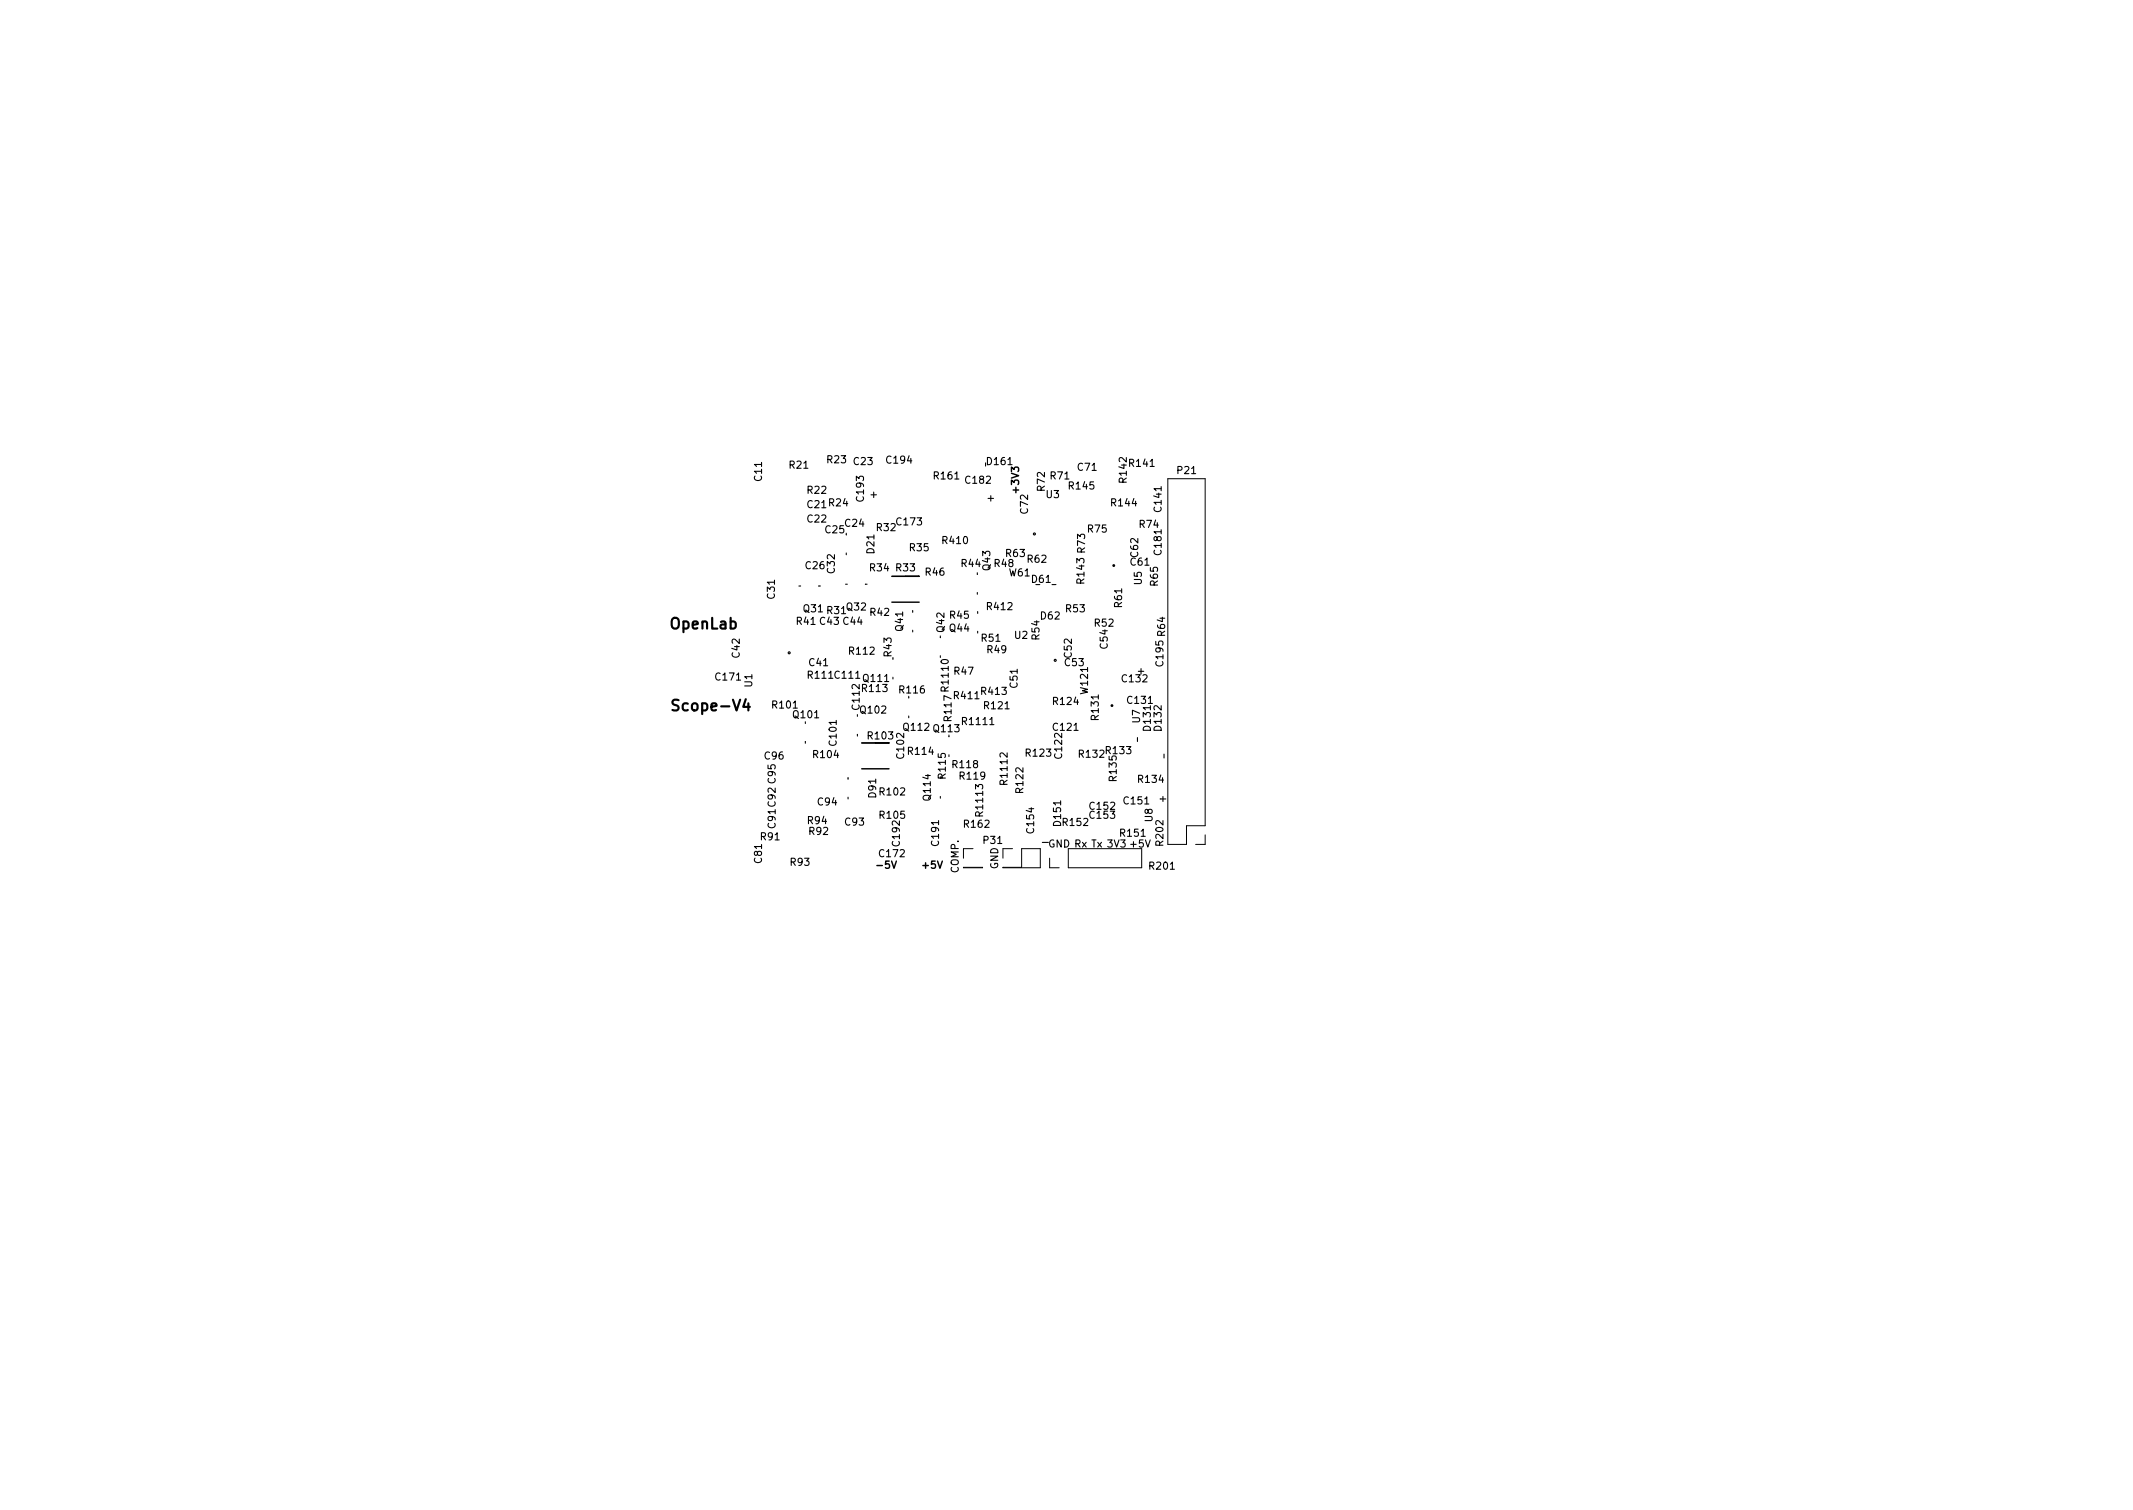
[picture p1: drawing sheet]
<svg xmlns="http://www.w3.org/2000/svg" width="297mm" height="210mm" viewBox="0 0 297 210" stroke-linecap="round" stroke-linejoin="round" font-family="sans-serif">
<defs><g id="words">
<g font-size="2.1">
<text x="93.5" y="87.6">OpenLab</text>
<text x="94.2" y="99">Scope-V4</text>
</g>
<g font-size="1.4">
<text x="110" y="65.2">R21</text>
<text x="115.2" y="64.5">R23</text>
<text x="118.9" y="64.7">C23</text>
<text x="123.5" y="64.5">C194</text>
<text x="137.5" y="64.7">D161</text>
<text x="150.1" y="65.5">C71</text>
<text x="157.3" y="65">R141</text>
<text x="164" y="66">P21</text>
<text x="106.1" y="66.9" transform="rotate(-90 106.1 66.9)">C11</text>
<text x="112.5" y="68.7">R22</text>
<text x="112.5" y="70.7">C21 R24</text>
<text x="120.3" y="69.7" transform="rotate(-90 120.3 69.7)">C193</text>
<text x="130.1" y="66.7">R161</text>
<text x="134.5" y="67.3">C182</text>
<text x="141.9" y="68.5" transform="rotate(-90 141.9 68.5)">+3V3</text>
<text x="143.2" y="71.5" transform="rotate(-90 143.2 71.5)">C72</text>
<text x="145.5" y="68.3" transform="rotate(-90 145.5 68.3)">R72</text>
<text x="145.7" y="69.3">U3</text>
<text x="146.3" y="66.7">R71</text>
<text x="148.9" y="68.1">R145</text>
<text x="154.8" y="70.5">R144</text>
<text x="156.9" y="67.1" transform="rotate(-90 156.9 67.1)">R142</text>
<text x="161.7" y="71.2" transform="rotate(-90 161.7 71.2)">C141</text>
<text x="112.5" y="72.7">C22</text>
<text x="115" y="74.2">C25</text>
<text x="117.7" y="73.3">C24</text>
<text x="121.8" y="77" transform="rotate(-90 121.8 77)">D21</text>
<text x="122.1" y="73.9">R32</text>
<text x="124.9" y="73.1">C173</text>
<text x="126.7" y="76.7">R35</text>
<text x="131.3" y="75.7">R410</text>
<text x="140.1" y="77.5">R63</text>
<text x="151.5" y="74.1">R75</text>
<text x="158.5" y="77.5" transform="rotate(-90 158.5 77.5)">C62</text>
<text x="158.7" y="73.5">R74</text>
<text x="161.7" y="77.2" transform="rotate(-90 161.7 77.2)">C181</text>
<text x="107.9" y="83.3" transform="rotate(-90 107.9 83.3)">C31</text>
<text x="112.2" y="79.2">C26</text>
<text x="116.2" y="79.8" transform="rotate(-90 116.2 79.8)">C32</text>
<text x="121.2" y="79.5">R34</text>
<text x="124.8" y="79.5">R33</text>
<text x="128.9" y="80.1">R46</text>
<text x="133.9" y="78.9">R44</text>
<text x="137.9" y="79.4" transform="rotate(-90 137.9 79.4)">Q43</text>
<text x="138.5" y="78.9">R48</text>
<text x="140.6" y="80.2">W61</text>
<text x="143.1" y="78.3">R62</text>
<text x="143.7" y="81.1">D61</text>
<text x="151" y="81.2" transform="rotate(-90 151 81.2)">R143 R73</text>
<text x="157.5" y="78.7">C61</text>
<text x="159" y="81.4" transform="rotate(-90 159 81.4)">U5</text>
<text x="161.3" y="81.5" transform="rotate(-90 161.3 81.5)">R65</text>
<text x="111" y="87">R41 C43 C44</text>
<text x="111.9" y="85.2">Q31 R31Q32</text>
<text x="121.2" y="85.7">R42</text>
<text x="125.8" y="87.8" transform="rotate(-90 125.8 87.8)">Q41</text>
<text x="131.5" y="88" transform="rotate(-90 131.5 88)">Q42</text>
<text x="132.3" y="87.9">Q44</text>
<text x="132.3" y="86.1">R45</text>
<text x="136.7" y="89.3">R51</text>
<text x="137.5" y="84.9">R412</text>
<text x="141.3" y="88.9">U2</text>
<text x="144.8" y="89" transform="rotate(-90 144.8 89)">R54</text>
<text x="145" y="86.2">D62</text>
<text x="148.5" y="85.2">R53</text>
<text x="152.5" y="87.2">R52</text>
<text x="156.2" y="84.5" transform="rotate(-90 156.2 84.5)">R61</text>
<text x="99.7" y="94.7">C171</text>
<text x="103" y="91.5" transform="rotate(-90 103 91.5)">C42</text>
<text x="104.8" y="95.6" transform="rotate(-90 104.8 95.6)">U1</text>
<text x="112.6" y="94.5">R111 C111</text>
<text x="112.7" y="92.7">C41</text>
<text x="118.3" y="91.1">R112</text>
<text x="120.3" y="94.9">Q111</text>
<text x="124.2" y="91.4" transform="rotate(-90 124.2 91.4)">R43</text>
<text x="132.9" y="93.9">R47</text>
<text x="137.5" y="90.9">R49</text>
<text x="141.7" y="95.7" transform="rotate(-90 141.7 95.7)">C51</text>
<text x="148.3" y="92.7">C53</text>
<text x="149.2" y="91.5" transform="rotate(-90 149.2 91.5)">C52</text>
<text x="154.2" y="90.3" transform="rotate(-90 154.2 90.3)">C54</text>
<text x="156.3" y="95">C132</text>
<text x="162" y="92.7" transform="rotate(-90 162 92.7)">C195 R64</text>
<text x="107.6" y="98.6">R101</text>
<text x="110.5" y="100">Q101</text>
<text x="119.7" y="98.7" transform="rotate(-90 119.7 98.7)">C112</text>
<text x="119.9" y="99.3">Q102</text>
<text x="120.1" y="96.3">R113</text>
<text x="125.3" y="96.5">R116</text>
<text x="125.9" y="101.7">Q112 Q113</text>
<text x="132.1" y="96.1" transform="rotate(-90 132.1 96.1)">R1110</text>
<text x="132.5" y="100.3" transform="rotate(-90 132.5 100.3)">R117</text>
<text x="132.9" y="97.3">R411</text>
<text x="134.1" y="100.9">R1111</text>
<text x="136.7" y="96.7">R413</text>
<text x="137.1" y="98.7">R121</text>
<text x="146.7" y="98.1">R124</text>
<text x="146.7" y="101.7">C121</text>
<text x="151.5" y="96.6" transform="rotate(-90 151.5 96.6)">W121</text>
<text x="153" y="100.2" transform="rotate(-90 153 100.2)">R131</text>
<text x="157.1" y="98">C131</text>
<text x="158.7" y="100.6" transform="rotate(-90 158.7 100.6)">U7</text>
<text x="160.3" y="101.7" transform="rotate(-90 160.3 101.7)">D131</text>
<text x="161.7" y="101.7" transform="rotate(-90 161.7 101.7)">D132</text>
<text x="106.5" y="105.7">C96</text>
<text x="113.3" y="105.5">R104</text>
<text x="116.5" y="103.7" transform="rotate(-90 116.5 103.7)">C101</text>
<text x="120.9" y="102.9">R103</text>
<text x="125.9" y="105.5" transform="rotate(-90 125.9 105.5)">C102</text>
<text x="126.5" y="105.1">R114</text>
<text x="132.7" y="106.9">R118</text>
<text x="142.9" y="105.3">R123</text>
<text x="147.9" y="105.5" transform="rotate(-90 147.9 105.5)">C122</text>
<text x="150.3" y="105.5">R132</text>
<text x="154.1" y="105">R133</text>
<text x="113.9" y="112.1">C94</text>
<text x="122" y="111" transform="rotate(-90 122 111)">D91</text>
<text x="122.6" y="110.7">R102</text>
<text x="122.6" y="114">R105</text>
<text x="129.6" y="111.4" transform="rotate(-90 129.6 111.4)">Q114</text>
<text x="131.7" y="108.3" transform="rotate(-90 131.7 108.3)">R115</text>
<text x="133.7" y="108.5">R119</text>
<text x="136.9" y="113.5" transform="rotate(-90 136.9 113.5)">R1113</text>
<text x="140.3" y="109.1" transform="rotate(-90 140.3 109.1)">R1112</text>
<text x="142.5" y="110.3" transform="rotate(-90 142.5 110.3)">R122</text>
<text x="151.8" y="114">C153</text>
<text x="151.8" y="112.7">C152</text>
<text x="155.5" y="108.7" transform="rotate(-90 155.5 108.7)">R135</text>
<text x="156.6" y="112">C151</text>
<text x="158.6" y="109">R134</text>
<text x="106" y="117">R91</text>
<text x="108" y="115.3" transform="rotate(-90 108 115.3)">C91 C92 C95</text>
<text x="112.5" y="114.7">R94</text>
<text x="112.7" y="116.2">R92</text>
<text x="117.7" y="114.9">C93</text>
<text x="122.5" y="119.3">C172</text>
<text x="125.3" y="117.7" transform="rotate(-90 125.3 117.7)">C192</text>
<text x="130.8" y="117.7" transform="rotate(-90 130.8 117.7)">C191</text>
<text x="134.3" y="115.2">R162</text>
<text x="137" y="117.5">P31</text>
<text x="144" y="115.9" transform="rotate(-90 144 115.9)">C154</text>
<text x="146" y="118">GND Rx Tx 3V3 +5V</text>
<text x="147.8" y="114.9" transform="rotate(-90 147.8 114.9)">D151</text>
<text x="148.1" y="115">R152</text>
<text x="156.1" y="116.5">R151</text>
<text x="160.5" y="114.4" transform="rotate(-90 160.5 114.4)">U8</text>
<text x="162" y="117.7" transform="rotate(-90 162 117.7)">R202</text>
<text x="106.1" y="120.1" transform="rotate(-90 106.1 120.1)">C81</text>
<text x="110.1" y="120.5">R93</text>
<text x="122.3" y="120.9">-5V</text>
<text x="128.5" y="120.9">+5V</text>
<text x="133.5" y="121.5" transform="rotate(-90 133.5 121.5)">COMP.</text>
<text x="139" y="121" transform="rotate(-90 139 121)">GND</text>
<text x="160.1" y="121.1">R201</text>
</g>
</g></defs>
<g fill="none" stroke="#000" stroke-width=".15">
<path d="M117.8 77v.2M121.3 68.9h.8M121.7 68.5v.8M136.1 79.7v.3M137.6 69.4h.8M138 69v.8M111.3 81.6h.2M114 81.6h.2M117.8 81.3h.2M119.4 99.5v.2M120.5 81.3h.2M124.3 91.7v.1"/>
<path d="M124.3 94.3v.2M126.5 96.9v.3M126.5 99.7v.2M127.1 85v.2M127.1 87.7v.3M130.9 88.5v.3M130.9 91.3v.2M136.1 82.5v.2M136.1 85.1v.3M136.1 87.9v.2M146.5 81.4h.5M158.5 93.5h.8"/>
<path d="M158.9 93.1v.8M112.2 100.5v.2M112.2 103.2v.3M118.1 108.2v.3M118.1 111v.2M119.4 102.2v.3M130.9 110.9v.2M132.1 102.3v.3M145.2 117.3h.8M158.4 102.7v.5M161.6 111.2h.7M161.9 110.9v.7"/>
<path d="M162.1 105v.5"/>
</g>
<g fill="none" stroke="#000" stroke-width=".2">
<path d="M124.2 80.2h3.8M124.2 83.8h3.8M120 107h3.8M120 103.4h1.9"/>
<circle cx="155.1" cy="78.7" r=".1"/>
<circle cx="154.8" cy="98.2" r=".1"/>
</g>
<path d="M162.6 66.7h5.2v48.3h-2.6v2.6h-2.6zM124.2 80.2h3.8M120 103.4h1.9M135.5 118.2h-1.3v1.3M141 118.2h-1.3v1.3M146.2 119.5v1.3h1.3M148.8 118.2h10.2v2.6h-10.2zM167.8 116.2v1.4h-1.3M134.2 120.8h2.6zM139.7 120.8h2.6v-2.6h2.6v2.6z" fill="none" stroke="#000" stroke-width=".14"/>
<g fill="none" stroke="#000" stroke-width=".3">
<circle cx="144.1" cy="74.3" r=".07"/>
<circle cx="109.9" cy="90.9" r=".07"/>
<circle cx="147" cy="91.9" r=".07"/>
</g>
<use href="#words"/>
</svg>
